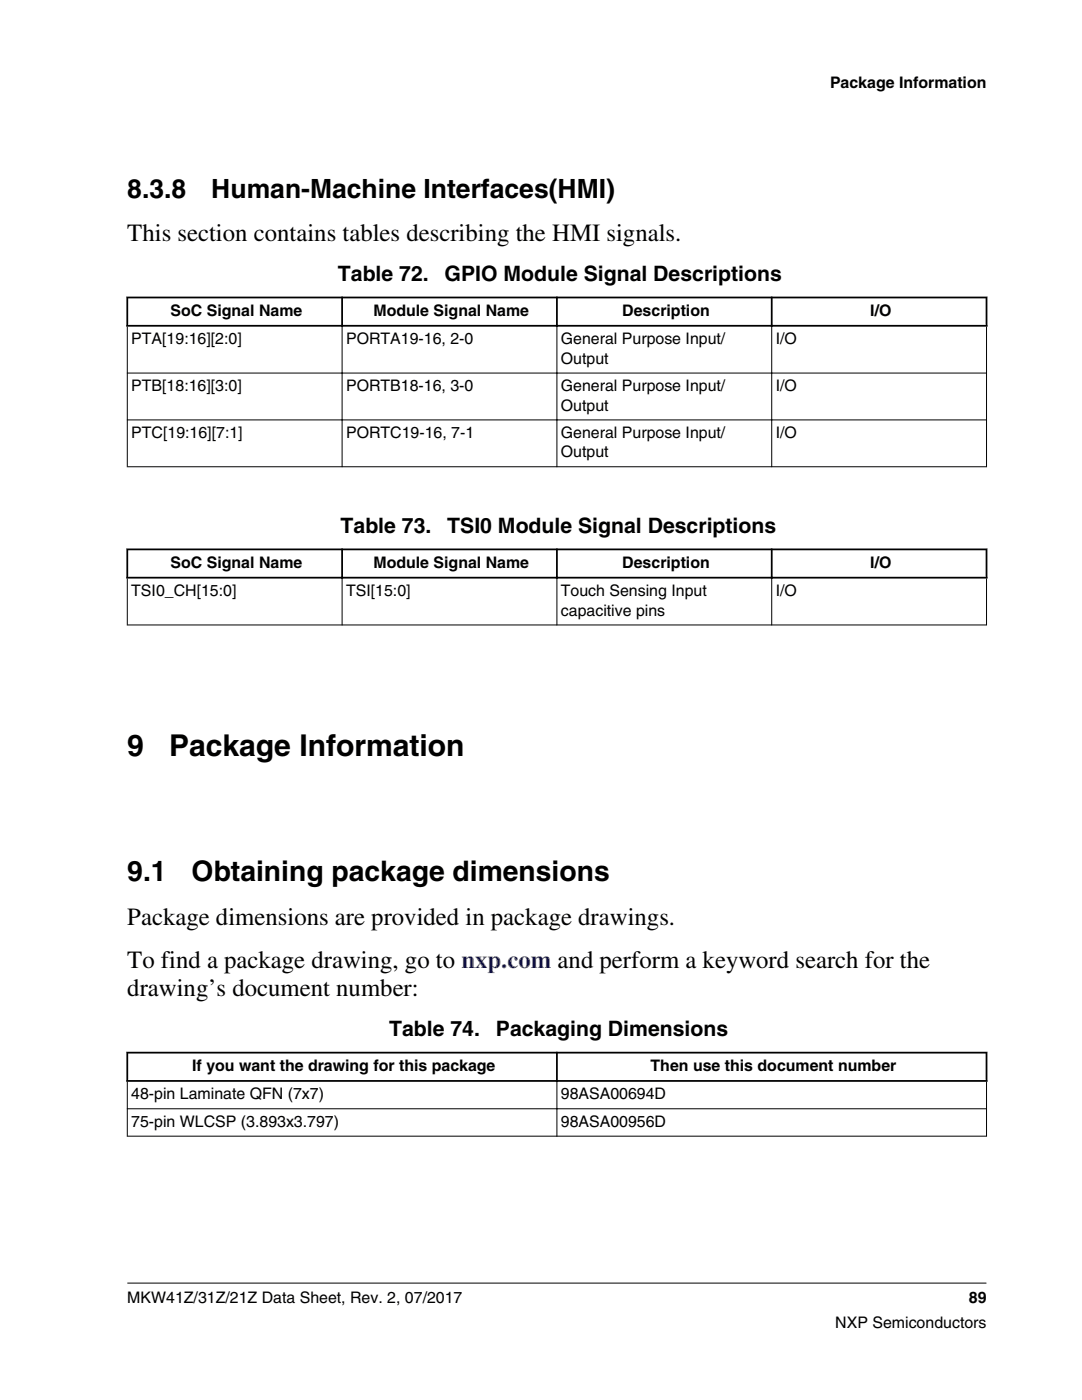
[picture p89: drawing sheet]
<svg xmlns="http://www.w3.org/2000/svg" width="216mm" height="279mm" viewBox="0 0 216 279" stroke-linecap="round" stroke-linejoin="round" font-family="sans-serif">
<defs><g id="words">
<g font-size="6">
<text x="25.4" y="150.9">9</text>
<text x="33.7" y="150.9">Package Information</text>
</g>
<g font-size="5.6">
<text x="25.4" y="175.9">9.1</text>
<text x="38.2" y="175.9">Obtaining package dimensions</text>
</g>
<g font-size="5.3">
<text x="25.4" y="39.5">8.3.8</text>
<text x="42.2" y="39.5">Human-Machine Interfaces(HMI)</text>
</g>
<g font-size="4.9">
<text x="25.4" y="48.1">This section contains tables describing the HMI signals.</text>
<text x="25.4" y="184.6">Package dimensions are provided in package drawings.</text>
<text x="25.4" y="193.2">To find a package drawing, go to nxp.com and perform a keyword search for the</text>
<text x="25.4" y="198.8">drawing’s document number:</text>
</g>
<g font-size="4.2">
<text x="67.4" y="56.1">Table 72.</text>
<text x="88.7" y="56.1">GPIO Module Signal Descriptions</text>
<text x="68" y="106.4">Table 73.</text>
<text x="89.3" y="106.4">TSI0 Module Signal Descriptions</text>
<text x="77.7" y="206.8">Table 74.</text>
<text x="99" y="206.8">Packaging Dimensions</text>
</g>
<g font-size="3.2">
<text x="165.6" y="17.5">Package Information</text>
<text x="34" y="63.1">SoC Signal Name</text>
<text x="74.5" y="63.1">Module Signal Name</text>
<text x="124.2" y="63.1">Description</text>
<text x="173.7" y="63.1">I/O</text>
<text x="26.2" y="68.7">PTA[19:16][2:0]</text>
<text x="69.1" y="68.7">PORTA19-16, 2-0</text>
<text x="111.9" y="68.7">General Purpose Input/</text>
<text x="154.8" y="68.7">I/O</text>
<text x="111.9" y="72.6">Output</text>
<text x="26.2" y="78.1">PTB[18:16][3:0]</text>
<text x="69.1" y="78.1">PORTB18-16, 3-0</text>
<text x="111.9" y="78.1">General Purpose Input/</text>
<text x="111.9" y="81.9">Output</text>
<text x="154.8" y="78.1">I/O</text>
<text x="26.2" y="87.4">PTC[19:16][7:1]</text>
<text x="69.1" y="87.4">PORTC19-16, 7-1</text>
<text x="111.9" y="87.4">General Purpose Input/</text>
<text x="154.8" y="87.4">I/O</text>
<text x="111.9" y="91.3">Output</text>
<text x="34" y="113.3">SoC Signal Name</text>
<text x="74.5" y="113.3">Module Signal Name</text>
<text x="124.2" y="113.3">Description</text>
<text x="173.7" y="113.3">I/O</text>
<text x="26.2" y="119">TSI0_CH[15:0]</text>
<text x="69.1" y="119">TSI[15:0]</text>
<text x="111.9" y="119">Touch Sensing Input</text>
<text x="154.8" y="119">I/O</text>
<text x="111.9" y="122.9">capacitive pins</text>
<text x="38.4" y="213.8">If you want the drawing for this package</text>
<text x="129.8" y="213.8">Then use this document number</text>
<text x="26.2" y="219.4">48-pin Laminate QFN (7x7)</text>
<text x="111.9" y="219.4">98ASA00694D</text>
<text x="26.2" y="224.9">75-pin WLCSP (3.893x3.797)</text>
<text x="111.9" y="224.9">98ASA00956D</text>
<text x="25.4" y="260">MKW41Z/31Z/21Z Data Sheet, Rev. 2, 07/2017</text>
<text x="193.3" y="260">89</text>
<text x="166.7" y="265">NXP Semiconductors</text>
</g>
</g></defs>
<path d="M25.2 59.4h171.8M25.4 59.2v6M68.3 59.2v6M111.1 59.2v6M154 59.2v6M196.8 59.2v6M25.2 65h171.8" fill="none" stroke="#000" stroke-width=".35"/>
<path d="M25.3 74.5h171.6M25.4 65.2v28M68.3 64.8v28.4M111.1 64.8v28.4M154 64.8v28.4M196.8 65.2v28M25.3 83.8h171.6M25.3 93.2h171.6" fill="none" stroke="#000" stroke-width=".2"/>
<g fill="#fff">
<path d="M25.4 102.8h171.4v23.8h-171.4z" fill-rule="evenodd"/>
<path d="M25.6 109.8h42.5v5.3h-42.5z" fill-rule="evenodd"/>
<path d="M68.4 109.8h42.5v5.3h-42.5z" fill-rule="evenodd"/>
<path d="M111.3 109.8h42.5v5.3h-42.5z" fill-rule="evenodd"/>
<path d="M154.2 109.8h42.5v5.3h-42.5z" fill-rule="evenodd"/>
<path d="M25.5 115.5h42.7v9.1h-42.7z" fill-rule="evenodd"/>
<path d="M68.4 115.5h42.6v9.1h-42.6z" fill-rule="evenodd"/>
<path d="M111.2 115.5h42.7v9.1h-42.7z" fill-rule="evenodd"/>
<path d="M154.1 115.5h42.7v9.1h-42.7z" fill-rule="evenodd"/>
</g>
<path d="M25.2 109.6h171.8M25.2 115.3h171.8M25.4 109.5v6M68.3 109.5v6M111.1 109.5v6M154 109.5v6M196.8 109.5v6" fill="none" stroke="#000" stroke-width=".35"/>
<path d="M25.4 115.4v9.4M68.3 115.1v9.7M111.1 115.1v9.7M154 115.1v9.7M196.8 115.4v9.4M25.3 124.7h171.6" fill="none" stroke="#000" stroke-width=".2"/>
<g fill="#fff">
<path d="M25.4 203.2h171.4v25.4h-171.4z" fill-rule="evenodd"/>
<path d="M25.6 210.3h85.3v5.2h-85.3z" fill-rule="evenodd"/>
<path d="M111.3 210.3h85.4v5.2h-85.4z" fill-rule="evenodd"/>
<path d="M25.5 215.9h85.5v5.3h-85.5z" fill-rule="evenodd"/>
<path d="M111.2 215.9h85.6v5.3h-85.6z" fill-rule="evenodd"/>
<path d="M25.5 221.4h85.5v5.3h-85.5z" fill-rule="evenodd"/>
<path d="M111.2 221.4h85.6v5.3h-85.6z" fill-rule="evenodd"/>
</g>
<path d="M25.2 210.1h171.8M25.2 215.7h171.8M25.4 209.9v6M111.1 209.9v6M196.8 209.9v6" fill="none" stroke="#000" stroke-width=".35"/>
<path d="M25.4 215.9v10.9M111.1 215.5v11.3M196.8 215.9v10.9M25.3 221.3h171.6M25.3 226.7h171.6M25.4 256.1h171.4" fill="none" stroke="#000" stroke-width=".2"/>
<use href="#words"/>
</svg>
